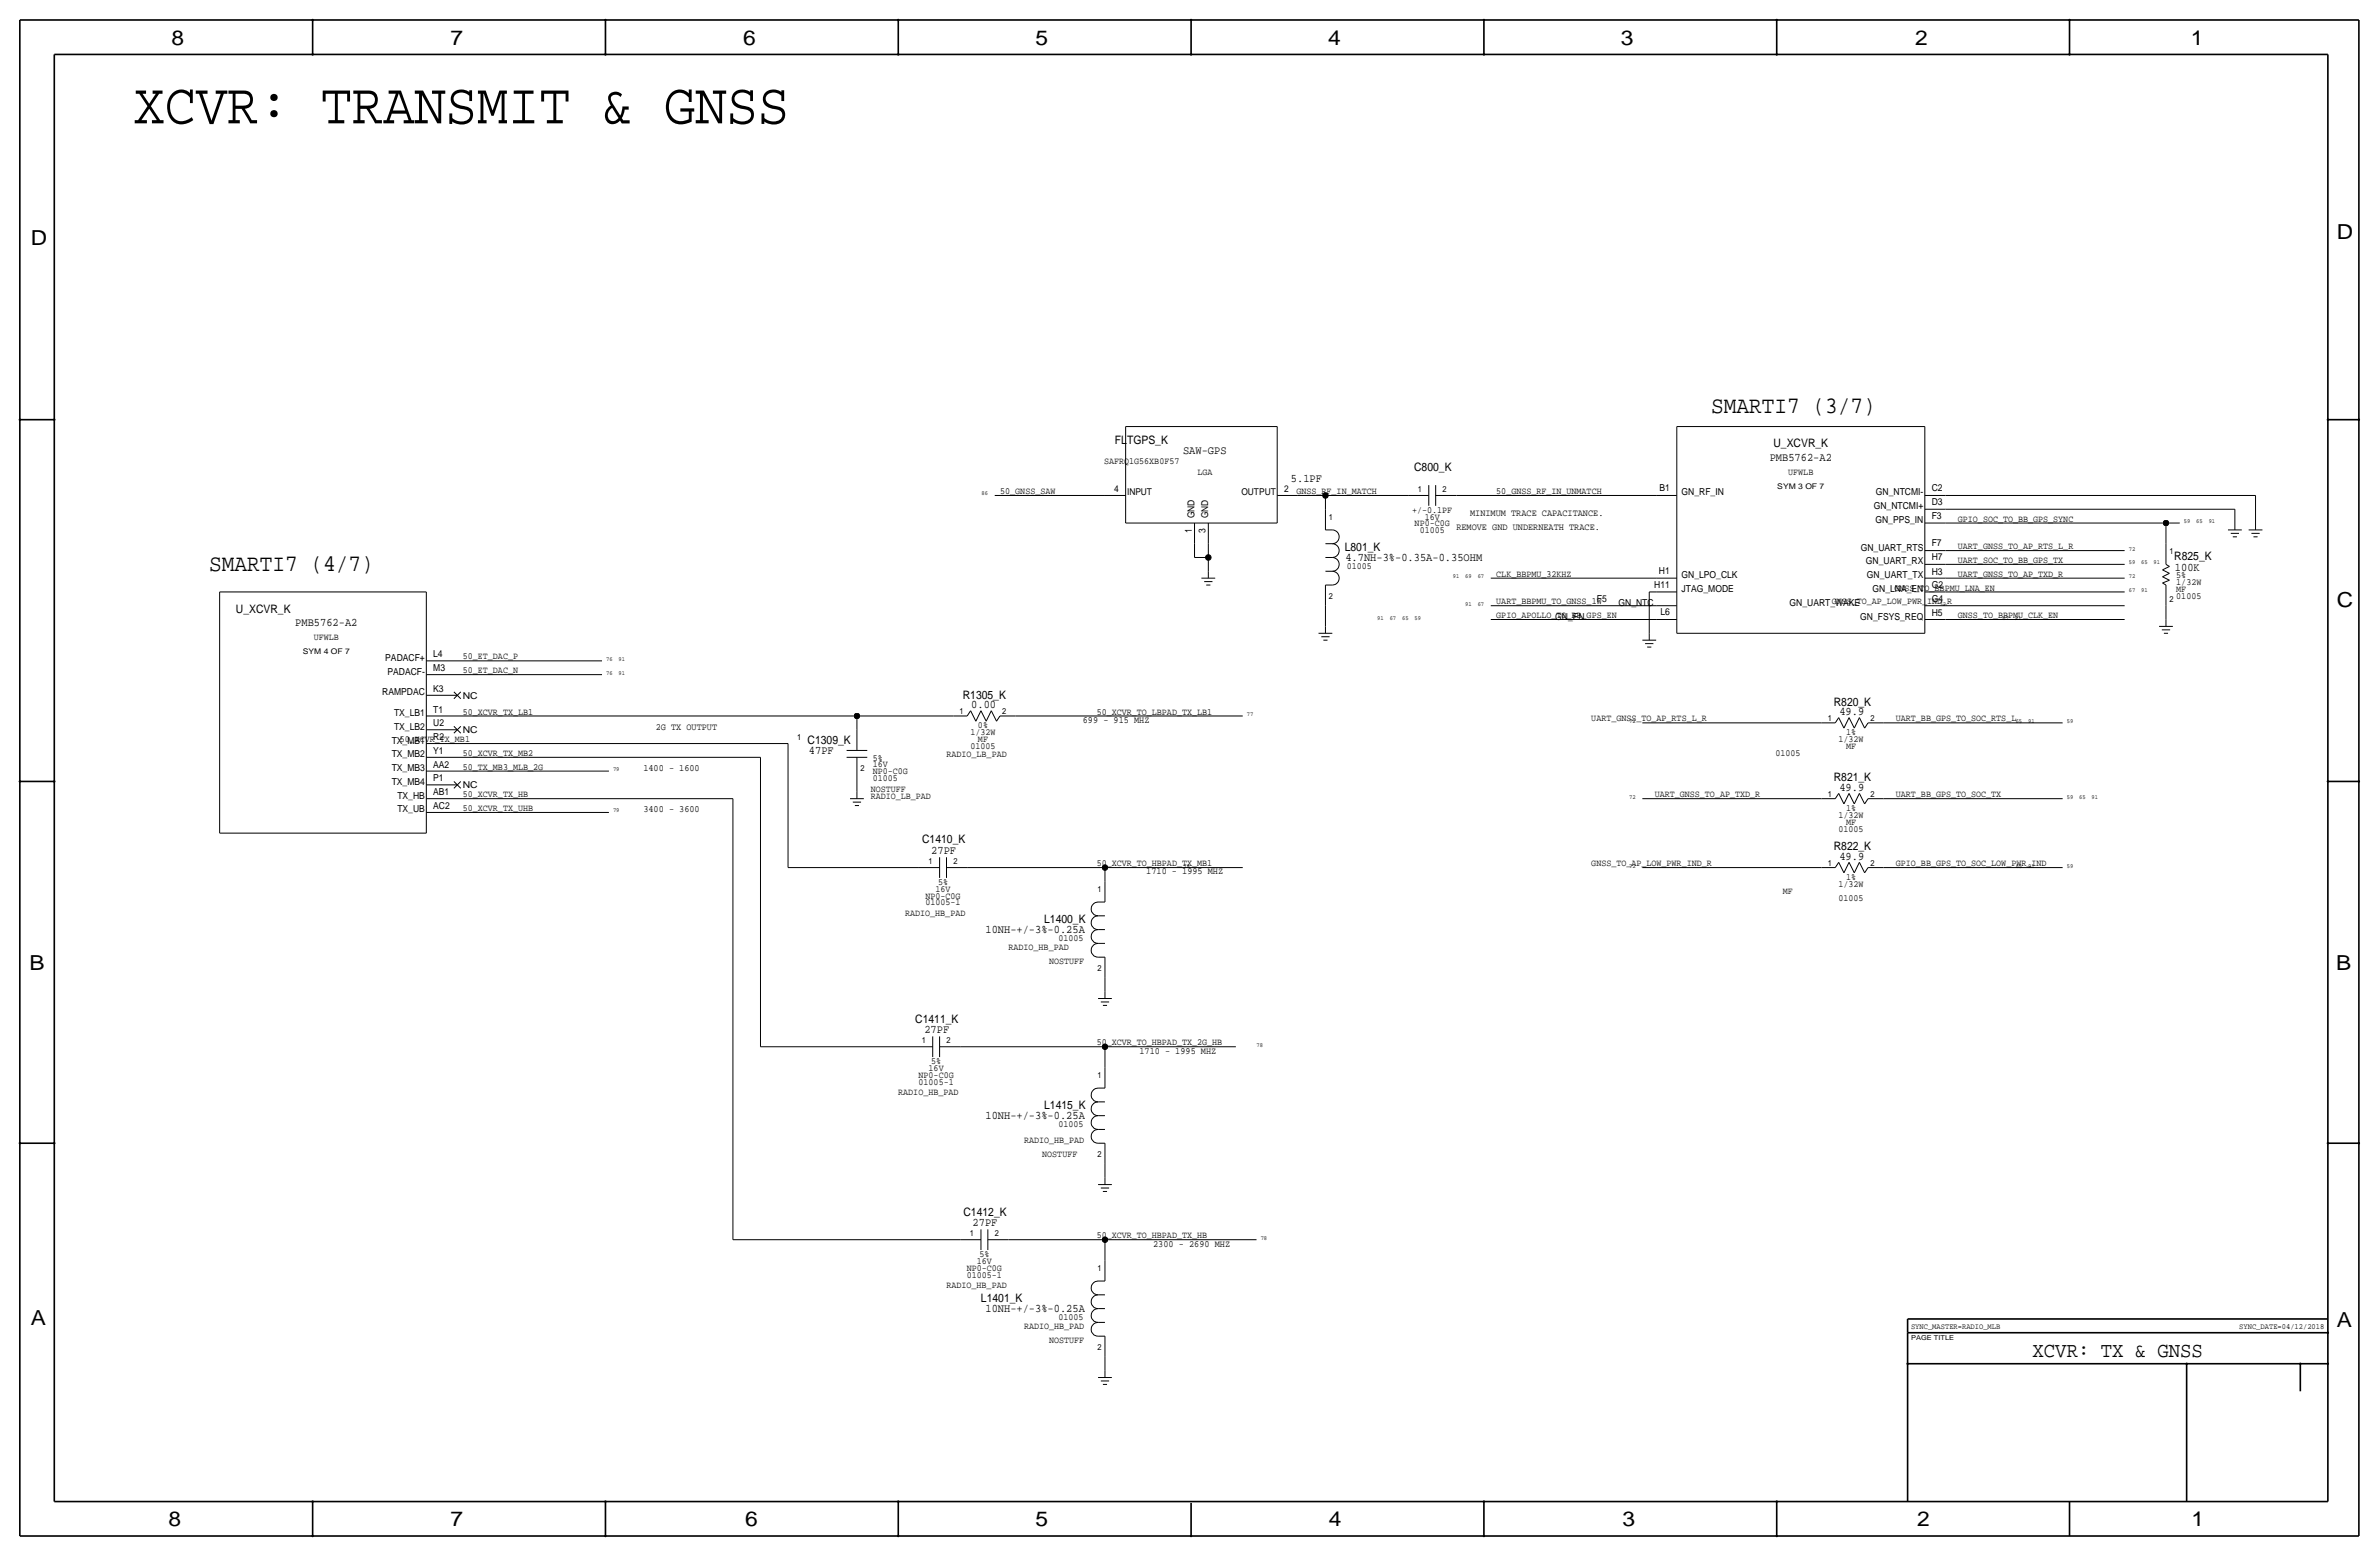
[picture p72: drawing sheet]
<svg xmlns="http://www.w3.org/2000/svg" width="877mm" height="574mm" viewBox="0 0 877 574" stroke-linecap="round" stroke-linejoin="round" font-family="sans-serif">
<defs><g id="words">
<text font-size="21.5" x="49.2" y="45.5">XCVR: TRANSMIT &amp; GNSS</text>
<g font-size="8.7">
<text x="630.9" y="152.1">SMARTI7 (3/7)</text>
<text x="77.2" y="210.6">SMARTI7 (4/7)</text>
</g>
<text font-size="7.8" x="749.4" y="500.1">XCVR: TX &amp; GNSS</text>
<g font-size="7.6">
<text x="63.2" y="16.5">8</text>
<text x="166.1" y="16.5">7</text>
<text x="274" y="16.5">6</text>
<text x="381.7" y="16.5">5</text>
<text x="489.7" y="16.5">4</text>
<text x="597.6" y="16.5">3</text>
<text x="706.1" y="16.5">2</text>
<text x="807.7" y="16.5">1</text>
<text x="861.5" y="88.1">D</text>
<text x="11.4" y="90.4">D</text>
<text x="861.5" y="223.8">C</text>
<text x="10.8" y="357.6">B</text>
<text x="861.3" y="357.4">B</text>
<text x="11.3" y="488.4">A</text>
<text x="861.5" y="489.2">A</text>
<text x="62.2" y="562.6">8</text>
<text x="166" y="562.6">7</text>
<text x="274.8" y="562.6">6</text>
<text x="381.7" y="562.6">5</text>
<text x="489.9" y="562.6">4</text>
<text x="598.1" y="562.6">3</text>
<text x="706.8" y="562.6">2</text>
<text x="807.9" y="562.6">1</text>
</g>
<g font-size="4.3">
<text x="411" y="163.6">FLTGPS_K</text>
<text x="436.2" y="167.4">SAW-GPS</text>
<text x="653.8" y="164.8">U_XCVR_K</text>
<text x="521.4" y="173.7">C800_K</text>
<text x="652.4" y="169.9">PMB5762-A2</text>
<text x="475.9" y="177.5">5.1PF</text>
<text x="495.8" y="202.9">L801_K</text>
<text x="496" y="206.8">4.7NH-3%-0.35A-0.35OHM</text>
<text x="801.6" y="206.5">R825_K</text>
<text x="801.8" y="210.3">100K</text>
<text x="87" y="225.8">U_XCVR_K</text>
<text x="108.9" y="230.9">PMB5762-A2</text>
<text x="354.9" y="257.6">R1305_K</text>
<text x="358.1" y="261.1">0.00</text>
<text x="676.1" y="260.1">R820_K</text>
<text x="678.1" y="263.7">49.9</text>
<text x="297.7" y="274.1">C1309_K</text>
<text x="298.2" y="277.9">47PF</text>
<text x="676.1" y="288">R821_K</text>
<text x="678.1" y="291.6">49.9</text>
<text x="340" y="310.9">C1410_K</text>
<text x="343.3" y="314.7">27PF</text>
<text x="676.1" y="313.4">R822_K</text>
<text x="678.1" y="317">49.9</text>
<text x="385" y="340.1">L1400_K</text>
<text x="363.3" y="343.9">10NH-+/-3%-0.25A</text>
<text x="337.4" y="376.9">C1411_K</text>
<text x="340.8" y="380.7">27PF</text>
<text x="363.3" y="412.5">10NH-+/-3%-0.25A</text>
<text x="385" y="408.7">L1415_K</text>
<text x="355.2" y="448.1">C1412_K</text>
<text x="358.6" y="451.9">27PF</text>
<text x="361.7" y="479.8">L1401_K</text>
<text x="363.3" y="483.6">10NH-+/-3%-0.25A</text>
</g>
<g font-size="3.5">
<text x="407.1" y="171.2">SAFRQ1G56XB0F57</text>
<text x="441.4" y="175">LGA</text>
<text x="659.3" y="175">UFWLB</text>
<text x="368.8" y="182.1">50_GNSS_SAW</text>
<text x="410.7" y="181.4">4</text>
<text x="415.5" y="182.6">INPUT</text>
<text x="457.7" y="182.6">OUTPUT</text>
<text x="473.4" y="181.4">2</text>
<text x="478" y="182.1">GNSS_RF_IN_MATCH</text>
<text x="551.6" y="182.1">50_GNSS_RF_IN_UNMATCH</text>
<text x="611.8" y="181.1">B1</text>
<text x="620" y="182.6">GN_RF_IN</text>
<text x="691.6" y="182.6">GN_NTCMI-</text>
<text x="712.2" y="181.1">C2</text>
<text x="440.3" y="191.1" transform="rotate(-90 440.3 191.1)">GND</text>
<text x="445.5" y="191" transform="rotate(-90 445.5 191)">GND</text>
<text x="520.6" y="189">+/-0.1PF</text>
<text x="525.2" y="191.5">16V</text>
<text x="542" y="190.2">MINIMUM TRACE CAPACITANCE.</text>
<text x="690.8" y="187.7">GN_NTCMI+</text>
<text x="712.2" y="191.3">F3</text>
<text x="712.2" y="186.2">D3</text>
<text x="439.4" y="196.6" transform="rotate(-90 439.4 196.6)">1</text>
<text x="444.4" y="196.6" transform="rotate(-90 444.4 196.6)">3</text>
<text x="521.5" y="194.1">NP0-C0G</text>
<text x="523.4" y="196.6">01005</text>
<text x="536.9" y="195.3">REMOVE GND UNDERNEATH TRACE.</text>
<text x="691.4" y="192.8">GN_PPS_IN</text>
<text x="721.8" y="192.3">GPIO_SOC_TO_BB_GPS_SYNC</text>
<text x="686" y="202.9">GN_UART_RTS</text>
<text x="712.2" y="201.4">F7</text>
<text x="721.8" y="202.4">UART_GNSS_TO_AP_RTS_L_R</text>
<text x="496.5" y="209.8">01005</text>
<text x="687.9" y="208">GN_UART_RX</text>
<text x="712.2" y="206.5">H7</text>
<text x="721.8" y="207.5">UART_SOC_TO_BB_GPS_TX</text>
<text x="551.6" y="212.6">CLK_BBPMU_32KHZ</text>
<text x="611.6" y="211.6">H1</text>
<text x="620" y="213.1">GN_LPO_CLK</text>
<text x="688.3" y="213.1">GN_UART_TX</text>
<text x="712.2" y="211.8">H3</text>
<text x="721.8" y="212.6">UART_GNSS_TO_AP_TXD_R</text>
<text x="802.3" y="213.1">5%</text>
<text x="802.3" y="215.6">1/32W</text>
<text x="588.7" y="221.7">F5</text>
<text x="609.9" y="216.7">H11</text>
<text x="620" y="218.2">JTAG_MODE</text>
<text x="690.4" y="218.2">GN_LNA_EN</text>
<text x="698.4" y="217.7">GNSS_TO_BBPMU_LNA_EN</text>
<text x="712.2" y="222">G4</text>
<text x="712.2" y="216.9">G2</text>
<text x="802.3" y="220.7">01005</text>
<text x="802.3" y="218.2">MF</text>
<text x="551.6" y="227.8">GPIO_APOLLO_TO_BB_GPS_EN</text>
<text x="551.6" y="222.8">UART_BBPMU_TO_GNSS_1W</text>
<text x="596.7" y="223.3">GN_NTC</text>
<text x="612.1" y="226.8">L6</text>
<text x="659.8" y="223.3">GN_UART_WAKE</text>
<text x="675.3" y="222.8">GNSS_TO_AP_LOW_PWR_IND_R</text>
<text x="712.2" y="227.1">H5</text>
<text x="721.8" y="227.8">GNSS_TO_BBPMU_CLK_EN</text>
<text x="573.4" y="228.4">GN_EN</text>
<text x="685.8" y="228.3">GN_FSYS_REQ</text>
<text x="115.7" y="236">UFWLB</text>
<text x="142" y="243.6">PADACF+</text>
<text x="159.7" y="242.3">L4</text>
<text x="170.6" y="243.1">50_ET_DAC_P</text>
<text x="142.8" y="248.7">PADACF-</text>
<text x="159.7" y="247.4">M3</text>
<text x="170.6" y="248.2">50_ET_DAC_N</text>
<text x="140.9" y="256.3">RAMPDAC</text>
<text x="159.7" y="255">K3</text>
<text x="170.6" y="257.6">NC</text>
<text x="145.3" y="263.9">TX_LB1</text>
<text x="159.7" y="262.6">T1</text>
<text x="170.6" y="263.4">50_XCVR_TX_LB1</text>
<text x="404.3" y="263.4">50_XCVR_TO_LBPAD_TX_LB1</text>
<text x="145.3" y="269">TX_LB2</text>
<text x="159.7" y="267.7">U2</text>
<text x="241.7" y="269">2G TX OUTPUT</text>
<text x="360.6" y="268.5">0%</text>
<text x="399.2" y="266.4">699 - 915 MHZ</text>
<text x="586.7" y="265.9">UART_GNSS_TO_AP_RTS_L_R</text>
<text x="699" y="265.9">UART_BB_GPS_TO_SOC_RTS_L</text>
<text x="144.4" y="274.1">TX_MB1</text>
<text x="147.4" y="273.6">50_XCVR_TX_MB1</text>
<text x="159.7" y="272.8">R2</text>
<text x="170.6" y="270.3">NC</text>
<text x="357.8" y="271">1/32W</text>
<text x="360.6" y="273.6">MF</text>
<text x="677.8" y="273.6">1/32W</text>
<text x="680.6" y="271">1%</text>
<text x="144.4" y="279.1">TX_MB2</text>
<text x="159.7" y="277.9">Y1</text>
<text x="170.6" y="278.6">50_XCVR_TX_MB2</text>
<text x="321.8" y="280.4">5%</text>
<text x="348.9" y="279.1">RADIO_LB_PAD</text>
<text x="357.8" y="276.1">01005</text>
<text x="654.5" y="278.6">01005</text>
<text x="680.6" y="276.1">MF</text>
<text x="144.4" y="284.2">TX_MB3</text>
<text x="159.7" y="283">AA2</text>
<text x="170.6" y="283.7">50_TX_MB3_MLB_2G</text>
<text x="237.2" y="284.2">1400 - 1600</text>
<text x="321.8" y="282.7">16V</text>
<text x="321.8" y="287.8">01005</text>
<text x="321.8" y="285.2">NP0-C0G</text>
<text x="144.4" y="289.3">TX_MB4</text>
<text x="159.7" y="288">P1</text>
<text x="159.7" y="293.1">AB1</text>
<text x="170.6" y="293.9">50_XCVR_TX_HB</text>
<text x="170.6" y="290.6">NC</text>
<text x="321" y="291.8">NOSTUFF</text>
<text x="610.1" y="293.9">UART_GNSS_TO_AP_TXD_R</text>
<text x="699" y="293.9">UART_BB_GPS_TO_SOC_TX</text>
<text x="146.5" y="299.5">TX_UB</text>
<text x="146.5" y="294.4">TX_HB</text>
<text x="159.7" y="298.2">AC2</text>
<text x="170.6" y="299">50_XCVR_TX_UHB</text>
<text x="237.2" y="299.5">3400 - 3600</text>
<text x="321" y="294.4">RADIO_LB_PAD</text>
<text x="680.6" y="299">1%</text>
<text x="677.8" y="301.5">1/32W</text>
<text x="680.6" y="304">MF</text>
<text x="677.8" y="306.6">01005</text>
<text x="404.3" y="319.3">50_XCVR_TO_HBPAD_TX_MB1</text>
<text x="422.6" y="322.3">1710 - 1995 MHZ</text>
<text x="586.7" y="319.3">GNSS_TO_AP_LOW_PWR_IND_R</text>
<text x="699" y="319.3">GPIO_BB_GPS_TO_SOC_LOW_PWR_IND</text>
<text x="344.9" y="328.7">16V</text>
<text x="345.8" y="326.1">5%</text>
<text x="657.3" y="329.4">MF</text>
<text x="677.8" y="326.9">1/32W</text>
<text x="680.6" y="324.4">1%</text>
<text x="341.2" y="333.8">01005-1</text>
<text x="341.2" y="331.2">NP0-C0G</text>
<text x="677.8" y="332">01005</text>
<text x="333.7" y="337.6">RADIO_HB_PAD</text>
<text x="390.2" y="347">01005</text>
<text x="371.8" y="350.3">RADIO_HB_PAD</text>
<text x="386.8" y="355.3">NOSTUFF</text>
<text x="404.3" y="385.3">50_XCVR_TO_HBPAD_TX_2G_HB</text>
<text x="420.1" y="388.4">1710 - 1995 MHZ</text>
<text x="342.4" y="394.7">16V</text>
<text x="343.3" y="392.2">5%</text>
<text x="338.7" y="399.8">01005-1</text>
<text x="338.7" y="397.3">NP0-C0G</text>
<text x="331.2" y="403.6">RADIO_HB_PAD</text>
<text x="390.2" y="415.5">01005</text>
<text x="377.5" y="421.4">RADIO_HB_PAD</text>
<text x="384.3" y="426.5">NOSTUFF</text>
<text x="404.3" y="456.4">50_XCVR_TO_HBPAD_TX_HB</text>
<text x="425.1" y="459.5">2300 - 2690 MHZ</text>
<text x="360.1" y="465.8">16V</text>
<text x="361.1" y="463.3">5%</text>
<text x="356.4" y="470.9">01005-1</text>
<text x="356.4" y="468.4">NP0-C0G</text>
<text x="348.9" y="474.7">RADIO_HB_PAD</text>
<text x="377.5" y="490">RADIO_HB_PAD</text>
<text x="390.2" y="486.7">01005</text>
<text x="386.8" y="495">NOSTUFF</text>
</g>
<g font-size="3.1">
<text x="522.7" y="181.4">1</text>
<text x="531.8" y="181.4">2</text>
<text x="489.9" y="191.5">1</text>
<text x="799.8" y="204.2">1</text>
<text x="489.9" y="220.7">2</text>
<text x="799.8" y="222">2</text>
<text x="353.8" y="263.1">1</text>
<text x="369.5" y="263.1">2</text>
<text x="673.8" y="265.7">1</text>
<text x="689.6" y="265.7">2</text>
<text x="293.9" y="272.8">1</text>
<text x="317.2" y="284.2">2</text>
<text x="673.8" y="293.6">1</text>
<text x="689.6" y="293.6">2</text>
<text x="342.3" y="318.5">1</text>
<text x="351.5" y="318.5">2</text>
<text x="673.8" y="319">1</text>
<text x="689.6" y="319">2</text>
<text x="404.6" y="328.7">1</text>
<text x="404.6" y="357.9">2</text>
<text x="339.8" y="384.6">1</text>
<text x="348.9" y="384.6">2</text>
<text x="404.6" y="397.3">1</text>
<text x="404.6" y="426.5">2</text>
<text x="357.6" y="455.7">1</text>
<text x="366.7" y="455.7">2</text>
<text x="404.6" y="468.4">1</text>
<text x="404.6" y="497.6">2</text>
</g>
<g font-size="2.9">
<text x="655.2" y="180.1">SYM 3 OF 7</text>
<text x="111.7" y="241">SYM 4 OF 7</text>
<text x="704.5" y="490">SYNC_MASTER=RADIO_MLB</text>
<text x="825.6" y="490">SYNC_DATE=04/12/2018</text>
</g>
<text font-size="2.5" x="704.5" y="493.8">PAGE TITLE</text>
<g font-size="2.3">
<text x="361.9" y="182.6">86</text>
<text x="805.1" y="192.8">59</text>
<text x="809.7" y="192.8">65</text>
<text x="814.3" y="192.8">91</text>
<text x="784.8" y="202.9">72</text>
<text x="784.8" y="208">59</text>
<text x="789.4" y="208">65</text>
<text x="794" y="208">91</text>
<text x="535.6" y="213.1">91</text>
<text x="540.2" y="213.1">69</text>
<text x="544.8" y="213.1">67</text>
<text x="784.8" y="213.1">72</text>
<text x="784.8" y="218.2">67</text>
<text x="789.4" y="218.2">91</text>
<text x="540.2" y="223.3">91</text>
<text x="544.8" y="223.3">67</text>
<text x="715" y="223.3">72</text>
<text x="507.8" y="228.3">91</text>
<text x="512.3" y="228.3">67</text>
<text x="516.9" y="228.3">65</text>
<text x="521.5" y="228.3">59</text>
<text x="738.2" y="228.3">67</text>
<text x="742.8" y="228.3">91</text>
<text x="223.5" y="243.6">76</text>
<text x="228" y="243.6">91</text>
<text x="223.5" y="248.7">76</text>
<text x="228" y="248.7">91</text>
<text x="459.7" y="263.9">77</text>
<text x="600.7" y="266.4">72</text>
<text x="743.1" y="266.4">65</text>
<text x="747.7" y="266.4">91</text>
<text x="761.9" y="266.4">59</text>
<text x="226" y="284.2">79</text>
<text x="226" y="299.5">79</text>
<text x="600.7" y="294.4">72</text>
<text x="761.9" y="294.4">59</text>
<text x="766.5" y="294.4">65</text>
<text x="771.1" y="294.4">91</text>
<text x="436.3" y="319.8">78</text>
<text x="600.7" y="319.8">72</text>
<text x="743.1" y="319.8">65</text>
<text x="747.7" y="319.8">91</text>
<text x="761.9" y="319.8">59</text>
<text x="463.2" y="385.8">78</text>
<text x="464.8" y="456.9">78</text>
</g>
</g></defs>
<g fill="none" stroke="#000" stroke-width=".37">
<path d="M415 157.2v35.6zM415 157.2h55.9zM470.9 157.2v35.6zM618.2 157.2v76.2zM618.2 157.2h91.4zM709.6 157.2v76.2zM526.7 178.8v7.6zM529.3 178.8v7.6zM366.7 182.6h40.7zM407.4 182.6h7.6zM415 192.8h55.9zM440.4 192.8v7.6z"/>
<path d="M445.5 192.8v7.6zM470.9 182.6h7.6zM478.5 182.6h10.1zM488.6 195.3h2.6zM488.6 182.6h30.5zM488.6 182.6v5.1zM488.6 187.7v7.6zM491.2 195.3a2.54 2.54 0 0 1 2.5 2.6 2.54 2.54 0 0 1-2.5 2.5 2.54 2.54 0 0 1 2.5 2.5 2.54 2.54 0 0 1-2.5 2.6 2.54 2.54 0 0 1 2.5 2.5 2.54 2.54 0 0 1-2.5 2.6 2.54 2.54 0 0 1 2.5 2.5 2.54 2.54 0 0 1-2.5 2.5M519.1 182.6h7.6zM529.3 182.6h7.6zM536.9 182.6h73.7zM610.6 182.6h7.6z"/>
<path d="M709.6 182.6h7.6zM709.6 192.8h7.6zM709.6 187.7h7.6zM717.2 192.8h81.3zM717.2 187.7h106.7zM717.2 182.6h114.3zM798.5 192.8v7.6zM798.5 192.8h5.1zM821.4 195.3h5.1zM822.4 196.6h3.1zM823.2 197.9h1.5zM823.9 187.7v5.1z"/>
<path d="M823.9 192.8v2.5zM829 195.3h5.1zM830 196.6h3.1zM830.8 197.9h1.5zM831.5 182.6v10.2zM831.5 192.8v2.5zM81 218.2v88.9zM81 218.2h76.2zM157.2 218.2v88.9zM440.4 205.5h5.1zM440.4 200.4v5.1zM442.9 213.1h5.1z"/>
<path d="M443.9 214.4h3.1zM444.7 215.6h1.5zM445.5 200.4v5.1zM445.5 205.5v5.1zM445.5 210.6v2.5zM488.6 215.6h2.6zM488.6 210.6h2.6zM488.6 205.5h2.6zM488.6 200.4h2.6zM488.6 215.6v7.7zM549.6 213.1h61zM608 218.2h2.6z"/>
<path d="M608 218.2v15.2zM610.6 213.1h7.6zM610.6 218.2h7.6zM709.6 202.9h7.6zM709.6 208h7.6zM709.6 213.1h7.6zM709.6 218.2h7.6zM717.2 208h66.1zM717.2 218.2h66.1zM717.2 213.1h66.1zM717.2 202.9h66.1zM797.3 214.9l2.5-1z"/>
<path d="M797.3 212.6l2.5-1.3zM797.3 210.1l2.5-1.3zM797.3 214.9l1.2 .7zM797.3 212.6l2.5 1.3zM797.3 210.1l2.5 1.2zM798.5 215.6v7.7zM798.5 200.4v7.6zM798.5 208l1.3 .8zM486.1 233.4h5.1zM487.1 234.7h3.1zM487.9 236h1.5zM488.6 223.3v7.6z"/>
<path d="M488.6 230.9v2.5zM549.6 228.3h61zM549.6 223.3h61zM605.5 236h5.1zM606.5 237.2h3.1zM607.3 238.5h1.5zM608 233.4v2.6zM610.6 223.3h7.6zM610.6 228.3h7.6zM618.2 233.4h91.4zM709.6 228.3h7.6zM709.6 223.3h7.6z"/>
<path d="M717.2 223.3h66.1zM717.2 228.3h66.1zM796 230.9h5.1zM797 232.2h3.1zM797.8 233.4h1.5zM798.5 223.3v5zM798.5 228.3v2.6zM157.2 248.7h7.6zM157.2 256.3h7.6zM157.2 243.6h7.6zM164.8 248.7h57.1zM164.8 243.6h57.1z"/>
<path d="M164.8 256.3h3.8zM167.3 255l2.6 2.6zM169.9 255l-2.6 2.6zM157.2 263.9h7.6zM157.2 269h7.6zM157.2 274.1h7.6zM157.2 279.1h7.6zM164.8 274.1h125.7zM164.8 279.1h115.6zM164.8 263.9h151.1zM164.8 269h3.8zM167.3 267.7l2.6 2.6z"/>
<path d="M169.9 267.7l-2.6 2.6zM280.4 279.1v106.7zM290.5 274.1v45.7zM312.1 279.1h7.6zM312.1 276.6h7.6zM315.9 263.9h35.6zM315.9 263.9v5.1zM315.9 269v7.6zM315.9 279.1v7.7zM351.5 263.9h5.1zM357.8 262l-1.2 1.9zM357.8 262l2 3.8z"/>
<path d="M361.6 262l-1.8 3.8zM361.6 262l2 3.8zM365.5 262l-1.9 3.8zM365.5 262l1.9 3.8zM368.7 263.9h5.6zM368.7 263.9l-1.3 1.9zM374.3 263.9h83.9zM605.5 266.4h66zM671.5 266.4h5.1zM677.9 264.5l-1.3 1.9zM677.9 264.5l1.9 3.9zM681.7 264.5l-1.9 3.9z"/>
<path d="M681.7 264.5l1.9 3.9zM685.5 264.5l-1.9 3.9zM685.5 264.5l1.9 3.9zM688.7 266.4h5.7zM688.7 266.4l-1.3 2zM694.4 266.4h66zM157.2 289.3h7.6zM157.2 284.2h7.6zM157.2 294.4h7.6zM157.2 299.5h7.6zM164.8 294.4h105.4zM164.8 284.2h59.7z"/>
<path d="M164.8 299.5h59.7zM164.8 289.3h3.8zM167.3 288l2.6 2.6zM169.9 288l-2.6 2.6zM270.2 294.4v162.5zM313.4 294.4h5.1zM314.4 295.7h3zM315.2 296.9h1.5zM315.9 286.8v5zM315.9 291.8v2.6zM605.5 294.4h66zM671.5 294.4h5.1z"/>
<path d="M677.9 292.5l-1.3 1.9zM677.9 292.5l1.9 3.8zM681.7 292.5l-1.9 3.8zM681.7 292.5l1.9 3.8zM685.5 292.5l-1.9 3.8zM685.5 292.5l1.9 3.8zM688.7 294.4h5.7zM688.7 294.4l-1.3 1.9zM694.4 294.4h66zM81 307.1h76.2zM290.5 319.8h48.3zM338.8 319.8h7.6z"/>
<path d="M346.4 316v7.6zM348.9 316v7.6zM348.9 319.8h7.7zM356.6 319.8h50.8zM407.4 319.8h50.8zM407.4 319.8v5.1zM605.5 319.8h66zM671.5 319.8h5.1zM677.9 317.9l-1.3 1.9zM677.9 317.9l1.9 3.8zM681.7 317.9l-1.9 3.8zM681.7 317.9l1.9 3.8z"/>
<path d="M685.5 317.9l-1.9 3.8zM685.5 317.9l1.9 3.8zM688.7 319.8h5.7zM688.7 319.8l-1.3 1.9zM694.4 319.8h66zM404.8 337.6h2.6zM404.8 332.5h2.6zM404.8 332.5a2.54 2.54 0 0 0-2.5 2.5 2.54 2.54 0 0 0 2.5 2.6 2.54 2.54 0 0 0-2.5 2.5 2.54 2.54 0 0 0 2.5 2.5 2.54 2.54 0 0 0-2.5 2.6 2.54 2.54 0 0 0 2.5 2.5 2.54 2.54 0 0 0-2.5 2.5 2.54 2.54 0 0 0 2.5 2.6M407.4 324.9v7.6zM404.8 352.8h2.6zM404.8 347.7h2.6zM404.8 342.6h2.6z"/>
<path d="M407.4 352.8v7.6zM404.8 368h5.1zM405.8 369.3h3.1zM406.6 370.6h1.5zM407.4 360.4v5.1zM407.4 365.5v2.5zM280.4 385.8h55.8zM336.2 385.8h7.7zM343.9 382v7.6zM346.4 382v7.6zM346.4 385.8h7.6zM354 385.8h53.4z"/>
<path d="M407.4 385.8v7.6zM407.4 393.4v7.7zM407.4 385.8h48.2zM404.8 416.3h2.6zM404.8 411.2h2.6zM404.8 406.1h2.6zM404.8 401.1h2.6zM404.8 401.1a2.54 2.54 0 0 0-2.5 2.5 2.54 2.54 0 0 0 2.5 2.5 2.54 2.54 0 0 0-2.5 2.6 2.54 2.54 0 0 0 2.5 2.5 2.54 2.54 0 0 0-2.5 2.6 2.54 2.54 0 0 0 2.5 2.5 2.54 2.54 0 0 0-2.5 2.5 2.54 2.54 0 0 0 2.5 2.6M404.8 436.6h5.1zM404.8 421.4h2.6zM405.8 437.9h3.1zM406.6 439.2h1.5z"/>
<path d="M407.4 429v5.1zM407.4 434.1v2.5zM407.4 421.4v7.6zM270.2 456.9h83.8zM354 456.9h7.6zM361.6 453.1v7.7zM364.2 456.9h7.6zM364.2 453.1v7.7zM371.8 456.9h35.6zM407.4 456.9v7.7zM407.4 456.9h55.8zM404.8 477.3h2.6z"/>
<path d="M404.8 472.2h2.6zM404.8 472.2a2.54 2.54 0 0 0-2.5 2.5 2.54 2.54 0 0 0 2.5 2.6 2.54 2.54 0 0 0-2.5 2.5 2.54 2.54 0 0 0 2.5 2.5 2.54 2.54 0 0 0-2.5 2.6 2.54 2.54 0 0 0 2.5 2.5 2.54 2.54 0 0 0-2.5 2.5 2.54 2.54 0 0 0 2.5 2.6M407.4 464.6v7.6zM404.8 492.5h2.6zM404.8 487.4h2.6zM404.8 482.3h2.6zM407.4 492.5v7.6zM404.8 507.7h5.1zM405.8 509h3.1zM406.6 510.3h1.5zM407.4 500.1v5.1zM407.4 505.2v2.5z"/>
</g>
<g fill="none" stroke="#000" stroke-width=".6" stroke-linecap="butt">
<path d="M7.3 7.4v558.8zM7.3 7.4h862.3zM115.3 7.4v12.7zM223.2 7.4v12.7zM331.2 7.4v12.7zM439.1 7.4v12.7zM547.1 7.4v12.7zM655 7.4v12.7zM763 7.4v12.7zM869.6 7.4v558.8zM20 20.1v533.4zM20 20.1h838.2z"/>
<path d="M858.2 20.1v533.4zM7.3 154.7h12.7zM858.2 154.7h11.4zM7.3 288h12.7zM858.2 288h11.4zM7.3 421.4h12.7zM858.2 421.4h11.4zM703.3 491.2h154.9zM703.3 486.2h154.9zM703.3 486.2v5zM703.3 491.2v62.3zM703.3 502.7h154.9z"/>
<path d="M806.1 502.7v50.8zM848.1 502.7v10.1zM20 553.5h838.2zM115.3 553.5v12.7zM223.2 553.5v12.7zM331.2 553.5v12.7zM439.1 554v12.2zM547.1 553.5v12.7zM655 553.5v12.7zM763 553.5v12.7zM7.3 566.2h862.3z"/>
</g>
<g fill="#000" stroke="#000" stroke-width=".37">
<path d="M115.1 7.2h.4v.3h-.4zM115.1 19.9h.4v.3h-.4zM223 7.2h.4v.3h-.4zM223 19.9h.4v.3h-.4zM331 19.9h.4v.3h-.4zM331 7.2h.4v.3h-.4zM438.9 7.2h.4v.3h-.4zM438.9 19.9h.4v.3h-.4zM546.9 7.2h.4v.3h-.4zM546.9 19.9h.4v.3h-.4zM654.8 19.9h.4v.3h-.4zM654.8 7.2h.4v.3h-.4z"/>
<path d="M762.8 19.9h.4v.3h-.4zM762.8 7.2h.4v.3h-.4zM7.1 154.5h.4v.4h-.4zM19.8 154.5h.4v.4h-.4zM858 154.5h.4v.4h-.4zM869.5 154.5h.3v.4h-.3zM7.1 287.9h.4v.3h-.4zM19.8 287.9h.4v.3h-.4zM858 287.9h.4v.3h-.4zM869.5 287.9h.3v.3h-.3zM7.1 421.2h.4v.4h-.4zM19.8 421.2h.4v.4h-.4z"/>
<path d="M858 421.2h.4v.4h-.4zM869.5 421.2h.3v.4h-.3zM858 491.1h.4v.3h-.4zM703.1 502.5h.4v.3h-.4zM806 502.5h.3v.3h-.3zM847.9 502.5h.3v.3h-.3zM858 502.5h.4v.3h-.4zM115.1 553.3h.4v.3h-.4zM223 553.3h.4v.3h-.4zM331 553.3h.4v.3h-.4zM546.9 553.3h.4v.3h-.4zM654.8 553.3h.4v.3h-.4z"/>
<path d="M115.1 566h.4v.3h-.4zM223 566h.4v.3h-.4zM331 566h.4v.3h-.4zM438.9 566h.4v.3h-.4zM546.9 566h.4v.3h-.4zM654.8 566h.4v.3h-.4z"/>
<circle cx="488.6" cy="182.6" r="1.02"/>
<circle cx="798.5" cy="192.8" r="1.02"/>
<circle cx="445.5" cy="205.5" r="1.02"/>
<circle cx="315.9" cy="263.9" r="1.02"/>
<circle cx="407.4" cy="319.8" r="1.02"/>
<circle cx="407.4" cy="385.8" r="1.02"/>
<circle cx="407.4" cy="456.9" r="1.02"/>
</g>
<use href="#words"/>
</svg>
